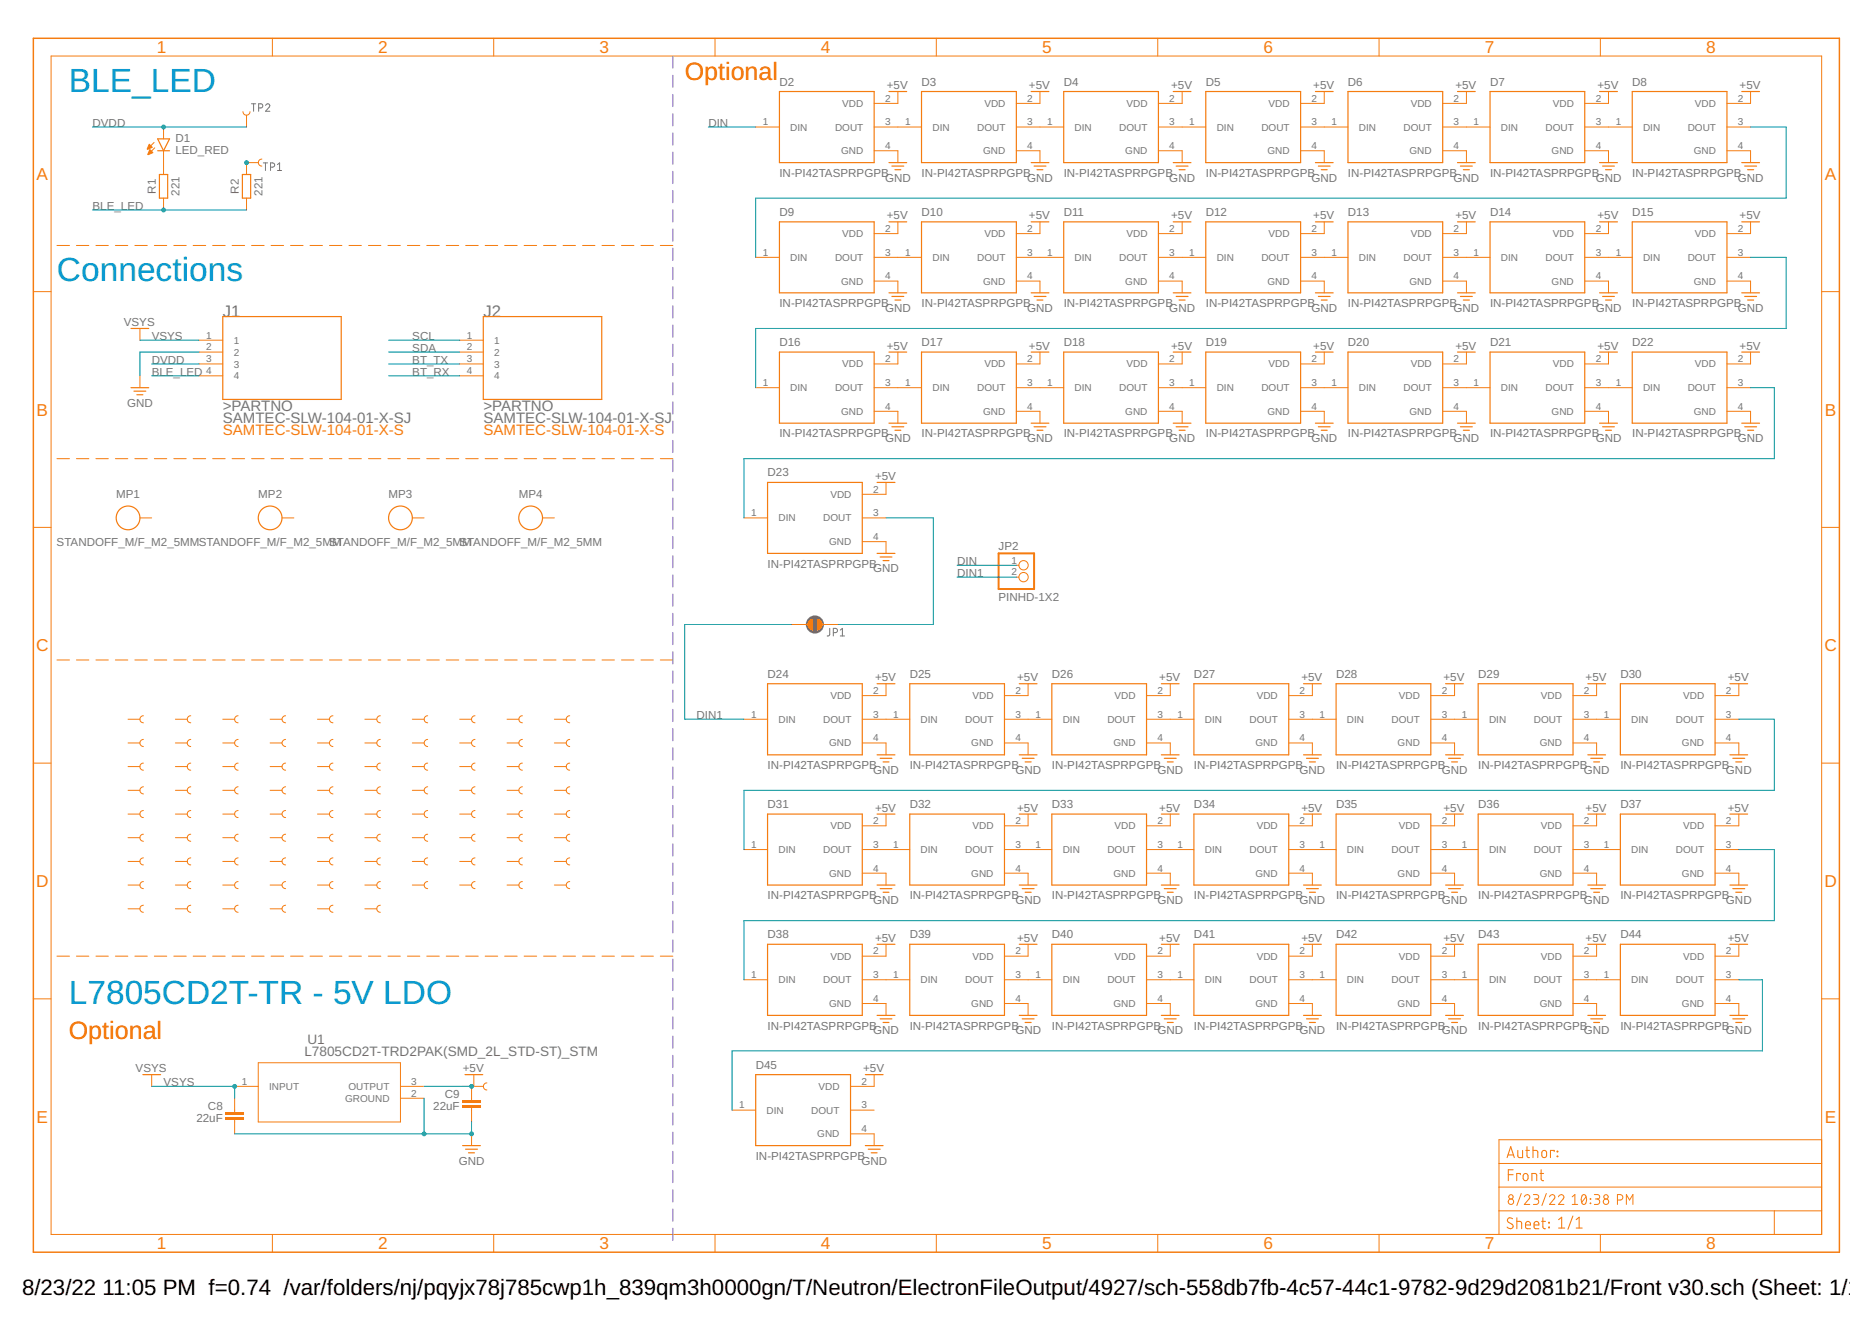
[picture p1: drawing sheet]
<svg xmlns="http://www.w3.org/2000/svg" width="297mm" height="210mm" viewBox="0 0 297 210" stroke-linecap="round" stroke-linejoin="round" font-family="sans-serif">
<defs><g id="words">
<g font-size="5.3" fill="#0698d7">
<text x="10.9" y="14.5">BLE_LED</text>
<text x="9" y="44.6">Connections</text>
<text x="10.9" y="159.2">L7805CD2T-TR - 5V LDO</text>
</g>
<g font-size="4" fill="#f00">
<text x="108.6" y="12.6">Optional</text>
<text x="10.9" y="164.9">Optional</text>
</g>
<g font-size="3.5">
<text x="3.5" y="205.4">8/23/22</text>
<text x="16.3" y="205.4">11:05 PM f=0.74 /var/folders/nj/pqyjx78j785cwp1h_839qm3h0000gn/T/Neutron/ElectronFileOutput/4927/sch-558db7fb-4c57-44c1-9782-9d29d2081b21/Front v30.sch (Sheet: 1/1)</text>
</g>
<g font-size="2.7" fill="#f57c10">
<text x="24.9" y="8.4">1</text>
<text x="60" y="8.4">2</text>
<text x="95.1" y="8.4">3</text>
<text x="130.3" y="8.4">4</text>
<text x="165.4" y="8.4">5</text>
<text x="200.5" y="8.4">6</text>
<text x="235.6" y="8.4">7</text>
<text x="270.7" y="8.4">8</text>
<text x="5.8" y="28.5">A</text>
<text x="289.6" y="28.5">A</text>
<text x="5.8" y="65.9">B</text>
<text x="289.6" y="65.9">B</text>
<text x="5.7" y="103.3">C</text>
<text x="289.5" y="103.3">C</text>
<text x="5.7" y="140.7">D</text>
<text x="289.5" y="140.7">D</text>
<text x="5.8" y="178.1">E</text>
<text x="289.6" y="178.1">E</text>
<text x="24.9" y="198.2">1</text>
<text x="60" y="198.2">2</text>
<text x="95.1" y="198.2">3</text>
<text x="130.3" y="198.2">4</text>
<text x="165.4" y="198.2">5</text>
<text x="200.5" y="198.2">6</text>
<text x="235.6" y="198.2">7</text>
<text x="270.7" y="198.2">8</text>
</g>
<g font-size="2.6" fill="#757575">
<text x="35.3" y="50.2">J1</text>
<text x="76.7" y="50.2">J2</text>
</g>
<g font-size="2.4" fill="#757575">
<text x="35.3" y="65.3">&gt;PARTNO</text>
<text x="76.7" y="65.3">&gt;PARTNO</text>
<text x="35.3" y="67.1">SAMTEC-SLW-104-01-X-SJ</text>
<text x="76.7" y="67.1">SAMTEC-SLW-104-01-X-SJ</text>
</g>
<g font-size="2.4" fill="#f57c10">
<text x="35.3" y="69">SAMTEC-SLW-104-01-X-S</text>
<text x="76.7" y="69">SAMTEC-SLW-104-01-X-S</text>
</g>
<g font-size="2.2" fill="#757575">
<text x="48.3" y="167.5">L7805CD2T-TRD2PAK(SMD_2L_STD-ST)_STM</text>
<text x="48.8" y="165.6">U1</text>
</g>
<g font-size="1.8" fill="#757575">
<text x="123.7" y="13.6">D2</text>
<text x="140.7" y="14.1">+5V</text>
<text x="146.2" y="13.6">D3</text>
<text x="163.3" y="14.1">+5V</text>
<text x="168.8" y="13.6">D4</text>
<text x="185.8" y="14.1">+5V</text>
<text x="191.3" y="13.6">D5</text>
<text x="208.4" y="14.1">+5V</text>
<text x="213.9" y="13.6">D6</text>
<text x="230.9" y="14.1">+5V</text>
<text x="236.4" y="13.6">D7</text>
<text x="253.5" y="14.1">+5V</text>
<text x="259" y="13.6">D8</text>
<text x="276" y="14.1">+5V</text>
<text x="14.7" y="20.2">DVDD</text>
<text x="27.8" y="22.6">D1</text>
<text x="112.4" y="20.2">DIN</text>
<text x="27.8" y="24.5">LED_RED</text>
<text x="123.7" y="28">IN-PI42TASPRPGPB</text>
<text x="140.4" y="28.8">GND</text>
<text x="146.2" y="28">IN-PI42TASPRPGPB</text>
<text x="163" y="28.8">GND</text>
<text x="168.8" y="28">IN-PI42TASPRPGPB</text>
<text x="185.5" y="28.8">GND</text>
<text x="191.3" y="28">IN-PI42TASPRPGPB</text>
<text x="208.1" y="28.8">GND</text>
<text x="213.9" y="28">IN-PI42TASPRPGPB</text>
<text x="230.6" y="28.8">GND</text>
<text x="236.4" y="28">IN-PI42TASPRPGPB</text>
<text x="253.2" y="28.8">GND</text>
<text x="259" y="28">IN-PI42TASPRPGPB</text>
<text x="275.7" y="28.8">GND</text>
<text x="14.7" y="33.3">BLE_LED</text>
<text x="24.7" y="30.7" transform="rotate(-90 24.7 30.7)">R1</text>
<text x="28.5" y="31.1" transform="rotate(-90 28.5 31.1)">221</text>
<text x="37.9" y="30.7" transform="rotate(-90 37.9 30.7)">R2</text>
<text x="41.6" y="31.1" transform="rotate(-90 41.6 31.1)">221</text>
<text x="123.7" y="34.3">D9</text>
<text x="140.7" y="34.8">+5V</text>
<text x="146.2" y="34.3">D10</text>
<text x="163.3" y="34.8">+5V</text>
<text x="168.8" y="34.3">D11</text>
<text x="185.8" y="34.8">+5V</text>
<text x="191.3" y="34.3">D12</text>
<text x="208.4" y="34.8">+5V</text>
<text x="213.9" y="34.3">D13</text>
<text x="230.9" y="34.8">+5V</text>
<text x="236.4" y="34.3">D14</text>
<text x="253.5" y="34.8">+5V</text>
<text x="259" y="34.3">D15</text>
<text x="276" y="34.8">+5V</text>
<text x="19.6" y="51.7">VSYS</text>
<text x="24.1" y="54">VSYS</text>
<text x="65.4" y="54">SCL</text>
<text x="123.7" y="48.7">IN-PI42TASPRPGPB</text>
<text x="140.4" y="49.5">GND</text>
<text x="146.2" y="48.7">IN-PI42TASPRPGPB</text>
<text x="163" y="49.5">GND</text>
<text x="168.8" y="48.7">IN-PI42TASPRPGPB</text>
<text x="185.5" y="49.5">GND</text>
<text x="191.3" y="48.7">IN-PI42TASPRPGPB</text>
<text x="208.1" y="49.5">GND</text>
<text x="213.9" y="48.7">IN-PI42TASPRPGPB</text>
<text x="230.6" y="49.5">GND</text>
<text x="236.4" y="48.7">IN-PI42TASPRPGPB</text>
<text x="253.2" y="49.5">GND</text>
<text x="259" y="48.7">IN-PI42TASPRPGPB</text>
<text x="275.7" y="49.5">GND</text>
<text x="24.1" y="57.7">DVDD</text>
<text x="24.1" y="59.6">BLE_LED</text>
<text x="65.4" y="55.9">SDA</text>
<text x="65.4" y="57.7">BT_TX</text>
<text x="65.4" y="59.6">BT_RX</text>
<text x="123.7" y="54.9">D16</text>
<text x="140.7" y="55.5">+5V</text>
<text x="146.2" y="54.9">D17</text>
<text x="163.3" y="55.5">+5V</text>
<text x="168.8" y="54.9">D18</text>
<text x="185.8" y="55.5">+5V</text>
<text x="191.3" y="54.9">D19</text>
<text x="208.4" y="55.5">+5V</text>
<text x="213.9" y="54.9">D20</text>
<text x="230.9" y="55.5">+5V</text>
<text x="236.4" y="54.9">D21</text>
<text x="253.5" y="55.5">+5V</text>
<text x="259" y="54.9">D22</text>
<text x="276" y="55.5">+5V</text>
<text x="20.2" y="64.5">GND</text>
<text x="123.7" y="69.4">IN-PI42TASPRPGPB</text>
<text x="140.4" y="70.1">GND</text>
<text x="146.2" y="69.4">IN-PI42TASPRPGPB</text>
<text x="163" y="70.1">GND</text>
<text x="168.8" y="69.4">IN-PI42TASPRPGPB</text>
<text x="185.5" y="70.1">GND</text>
<text x="191.3" y="69.4">IN-PI42TASPRPGPB</text>
<text x="208.1" y="70.1">GND</text>
<text x="213.9" y="69.4">IN-PI42TASPRPGPB</text>
<text x="230.6" y="70.1">GND</text>
<text x="236.4" y="69.4">IN-PI42TASPRPGPB</text>
<text x="253.2" y="70.1">GND</text>
<text x="259" y="69.4">IN-PI42TASPRPGPB</text>
<text x="275.7" y="70.1">GND</text>
<text x="121.8" y="75.6">D23</text>
<text x="138.8" y="76.2">+5V</text>
<text x="18.4" y="79.1">MP1</text>
<text x="41" y="79.1">MP2</text>
<text x="61.7" y="79.1">MP3</text>
<text x="82.3" y="79.1">MP4</text>
<text x="9" y="86.6">STANDOFF_M/F_M2_5MMSTANDOFF_M/F_M2_5MSMTANDOFF_M/F_M2_5MSMTANDOFF_M/F_M2_5MM</text>
<text x="151.9" y="89.7">DIN</text>
<text x="158.4" y="87.3">JP2</text>
<text x="121.8" y="90.1">IN-PI42TASPRPGPB</text>
<text x="138.6" y="90.8">GND</text>
<text x="151.9" y="91.6">DIN1</text>
<text x="158.4" y="95.3">PINHD-1X2</text>
<text x="121.8" y="107.5">D24</text>
<text x="144.3" y="107.5">D25</text>
<text x="166.9" y="107.5">D26</text>
<text x="189.5" y="107.5">D27</text>
<text x="212" y="107.5">D28</text>
<text x="234.6" y="107.5">D29</text>
<text x="257.1" y="107.5">D30</text>
<text x="138.8" y="108.1">+5V</text>
<text x="161.4" y="108.1">+5V</text>
<text x="183.9" y="108.1">+5V</text>
<text x="206.5" y="108.1">+5V</text>
<text x="229.1" y="108.1">+5V</text>
<text x="251.6" y="108.1">+5V</text>
<text x="274.2" y="108.1">+5V</text>
<text x="110.5" y="114.1">DIN1</text>
<text x="121.8" y="122">IN-PI42TASPRPGPB</text>
<text x="138.6" y="122.8">GND</text>
<text x="144.3" y="122">IN-PI42TASPRPGPB</text>
<text x="161.1" y="122.8">GND</text>
<text x="166.9" y="122">IN-PI42TASPRPGPB</text>
<text x="183.7" y="122.8">GND</text>
<text x="189.5" y="122">IN-PI42TASPRPGPB</text>
<text x="206.2" y="122.8">GND</text>
<text x="212" y="122">IN-PI42TASPRPGPB</text>
<text x="228.8" y="122.8">GND</text>
<text x="234.6" y="122">IN-PI42TASPRPGPB</text>
<text x="251.3" y="122.8">GND</text>
<text x="257.1" y="122">IN-PI42TASPRPGPB</text>
<text x="273.9" y="122.8">GND</text>
<text x="121.8" y="128.2">D31</text>
<text x="138.8" y="128.8">+5V</text>
<text x="144.3" y="128.2">D32</text>
<text x="161.4" y="128.8">+5V</text>
<text x="166.9" y="128.2">D33</text>
<text x="183.9" y="128.8">+5V</text>
<text x="189.5" y="128.2">D34</text>
<text x="206.5" y="128.8">+5V</text>
<text x="212" y="128.2">D35</text>
<text x="229.1" y="128.8">+5V</text>
<text x="234.6" y="128.2">D36</text>
<text x="251.6" y="128.8">+5V</text>
<text x="257.1" y="128.2">D37</text>
<text x="274.2" y="128.8">+5V</text>
<text x="121.8" y="142.7">IN-PI42TASPRPGPB</text>
<text x="138.6" y="143.4">GND</text>
<text x="144.3" y="142.7">IN-PI42TASPRPGPB</text>
<text x="161.1" y="143.4">GND</text>
<text x="166.9" y="142.7">IN-PI42TASPRPGPB</text>
<text x="183.7" y="143.4">GND</text>
<text x="189.5" y="142.7">IN-PI42TASPRPGPB</text>
<text x="206.2" y="143.4">GND</text>
<text x="212" y="142.7">IN-PI42TASPRPGPB</text>
<text x="228.8" y="143.4">GND</text>
<text x="234.6" y="142.7">IN-PI42TASPRPGPB</text>
<text x="251.3" y="143.4">GND</text>
<text x="257.1" y="142.7">IN-PI42TASPRPGPB</text>
<text x="273.9" y="143.4">GND</text>
<text x="121.8" y="148.9">D38</text>
<text x="138.8" y="149.4">+5V</text>
<text x="144.3" y="148.9">D39</text>
<text x="161.4" y="149.4">+5V</text>
<text x="166.9" y="148.9">D40</text>
<text x="183.9" y="149.4">+5V</text>
<text x="189.5" y="148.9">D41</text>
<text x="206.5" y="149.4">+5V</text>
<text x="212" y="148.9">D42</text>
<text x="229.1" y="149.4">+5V</text>
<text x="234.6" y="148.9">D43</text>
<text x="251.6" y="149.4">+5V</text>
<text x="257.1" y="148.9">D44</text>
<text x="274.2" y="149.4">+5V</text>
<text x="121.8" y="163.3">IN-PI42TASPRPGPB</text>
<text x="138.6" y="164.1">GND</text>
<text x="144.3" y="163.3">IN-PI42TASPRPGPB</text>
<text x="161.1" y="164.1">GND</text>
<text x="166.9" y="163.3">IN-PI42TASPRPGPB</text>
<text x="183.7" y="164.1">GND</text>
<text x="189.5" y="163.3">IN-PI42TASPRPGPB</text>
<text x="206.2" y="164.1">GND</text>
<text x="212" y="163.3">IN-PI42TASPRPGPB</text>
<text x="228.8" y="164.1">GND</text>
<text x="234.6" y="163.3">IN-PI42TASPRPGPB</text>
<text x="251.3" y="164.1">GND</text>
<text x="257.1" y="163.3">IN-PI42TASPRPGPB</text>
<text x="273.9" y="164.1">GND</text>
<text x="21.5" y="170.1">VSYS</text>
<text x="26" y="172.4">VSYS</text>
<text x="73.4" y="170.1">+5V</text>
<text x="119.9" y="169.6">D45</text>
<text x="137" y="170.1">+5V</text>
<text x="31.2" y="178">22uF</text>
<text x="33" y="176.1">C8</text>
<text x="68.7" y="176.1">22uF</text>
<text x="70.6" y="174.2">C9</text>
<text x="72.8" y="184.8">GND</text>
<text x="119.9" y="184">IN-PI42TASPRPGPB</text>
<text x="136.7" y="184.8">GND</text>
</g>
<g font-size="1.6" fill="#757575">
<text x="133.6" y="17">VDD</text>
<text x="140.4" y="16.1">2</text>
<text x="156.2" y="17">VDD</text>
<text x="163" y="16.1">2</text>
<text x="178.7" y="17">VDD</text>
<text x="185.5" y="16.1">2</text>
<text x="201.3" y="17">VDD</text>
<text x="208.1" y="16.1">2</text>
<text x="223.8" y="17">VDD</text>
<text x="230.6" y="16.1">2</text>
<text x="246.4" y="17">VDD</text>
<text x="253.2" y="16.1">2</text>
<text x="268.9" y="17">VDD</text>
<text x="275.7" y="16.1">2</text>
<text x="121.1" y="19.9">1</text>
<text x="125.4" y="20.7">DIN</text>
<text x="132.5" y="20.7">DOUT</text>
<text x="140.4" y="23.7">4</text>
<text x="140.4" y="19.9">3</text>
<text x="143.6" y="19.9">1</text>
<text x="148" y="20.7">DIN</text>
<text x="155" y="20.7">DOUT</text>
<text x="163" y="23.7">4</text>
<text x="163" y="19.9">3</text>
<text x="166.2" y="19.9">1</text>
<text x="170.5" y="20.7">DIN</text>
<text x="177.6" y="20.7">DOUT</text>
<text x="185.5" y="23.7">4</text>
<text x="185.5" y="19.9">3</text>
<text x="188.7" y="19.9">1</text>
<text x="193.1" y="20.7">DIN</text>
<text x="200.1" y="20.7">DOUT</text>
<text x="208.1" y="23.7">4</text>
<text x="208.1" y="19.9">3</text>
<text x="211.3" y="19.9">1</text>
<text x="215.6" y="20.7">DIN</text>
<text x="222.7" y="20.7">DOUT</text>
<text x="230.6" y="23.7">4</text>
<text x="230.6" y="19.9">3</text>
<text x="233.8" y="19.9">1</text>
<text x="238.2" y="20.7">DIN</text>
<text x="245.3" y="20.7">DOUT</text>
<text x="253.2" y="23.7">4</text>
<text x="253.2" y="19.9">3</text>
<text x="256.4" y="19.9">1</text>
<text x="260.7" y="20.7">DIN</text>
<text x="267.8" y="20.7">DOUT</text>
<text x="275.7" y="23.7">4</text>
<text x="275.7" y="19.9">3</text>
<text x="133.4" y="24.5">GND</text>
<text x="156" y="24.5">GND</text>
<text x="178.5" y="24.5">GND</text>
<text x="201.1" y="24.5">GND</text>
<text x="223.7" y="24.5">GND</text>
<text x="246.2" y="24.5">GND</text>
<text x="268.8" y="24.5">GND</text>
<text x="121.1" y="40.6">1</text>
<text x="125.4" y="41.4">DIN</text>
<text x="132.5" y="41.4">DOUT</text>
<text x="133.6" y="37.6">VDD</text>
<text x="140.4" y="36.8">2</text>
<text x="140.4" y="40.6">3</text>
<text x="143.6" y="40.6">1</text>
<text x="148" y="41.4">DIN</text>
<text x="155" y="41.4">DOUT</text>
<text x="156.2" y="37.6">VDD</text>
<text x="163" y="36.8">2</text>
<text x="163" y="40.6">3</text>
<text x="166.2" y="40.6">1</text>
<text x="170.5" y="41.4">DIN</text>
<text x="177.6" y="41.4">DOUT</text>
<text x="178.7" y="37.6">VDD</text>
<text x="185.5" y="36.8">2</text>
<text x="185.5" y="40.6">3</text>
<text x="188.7" y="40.6">1</text>
<text x="193.1" y="41.4">DIN</text>
<text x="200.1" y="41.4">DOUT</text>
<text x="201.3" y="37.6">VDD</text>
<text x="208.1" y="36.8">2</text>
<text x="208.1" y="40.6">3</text>
<text x="211.3" y="40.6">1</text>
<text x="215.6" y="41.4">DIN</text>
<text x="222.7" y="41.4">DOUT</text>
<text x="223.8" y="37.6">VDD</text>
<text x="230.6" y="36.8">2</text>
<text x="230.6" y="40.6">3</text>
<text x="233.8" y="40.6">1</text>
<text x="238.2" y="41.4">DIN</text>
<text x="245.3" y="41.4">DOUT</text>
<text x="246.4" y="37.6">VDD</text>
<text x="253.2" y="36.8">2</text>
<text x="253.2" y="40.6">3</text>
<text x="256.4" y="40.6">1</text>
<text x="260.7" y="41.4">DIN</text>
<text x="267.8" y="41.4">DOUT</text>
<text x="268.9" y="37.6">VDD</text>
<text x="275.7" y="36.8">2</text>
<text x="275.7" y="40.6">3</text>
<text x="133.4" y="45.1">GND</text>
<text x="140.4" y="44.3">4</text>
<text x="156" y="45.1">GND</text>
<text x="163" y="44.3">4</text>
<text x="178.5" y="45.1">GND</text>
<text x="185.5" y="44.3">4</text>
<text x="201.1" y="45.1">GND</text>
<text x="208.1" y="44.3">4</text>
<text x="223.7" y="45.1">GND</text>
<text x="230.6" y="44.3">4</text>
<text x="246.2" y="45.1">GND</text>
<text x="253.2" y="44.3">4</text>
<text x="268.8" y="45.1">GND</text>
<text x="275.7" y="44.3">4</text>
<text x="32.7" y="53.7">1</text>
<text x="74.1" y="53.7">1</text>
<text x="32.7" y="55.6">2</text>
<text x="32.7" y="57.5">3</text>
<text x="32.7" y="59.4">4</text>
<text x="37.1" y="54.5">1</text>
<text x="37.1" y="56.4">2</text>
<text x="37.1" y="58.3">3</text>
<text x="74.1" y="55.6">2</text>
<text x="74.1" y="57.5">3</text>
<text x="74.1" y="59.4">4</text>
<text x="78.4" y="54.5">1</text>
<text x="78.4" y="56.4">2</text>
<text x="78.4" y="58.3">3</text>
<text x="133.6" y="58.3">VDD</text>
<text x="140.4" y="57.5">2</text>
<text x="156.2" y="58.3">VDD</text>
<text x="163" y="57.5">2</text>
<text x="178.7" y="58.3">VDD</text>
<text x="185.5" y="57.5">2</text>
<text x="201.3" y="58.3">VDD</text>
<text x="208.1" y="57.5">2</text>
<text x="223.8" y="58.3">VDD</text>
<text x="230.6" y="57.5">2</text>
<text x="246.4" y="58.3">VDD</text>
<text x="253.2" y="57.5">2</text>
<text x="268.9" y="58.3">VDD</text>
<text x="275.7" y="57.5">2</text>
<text x="37.1" y="60.2">4</text>
<text x="78.4" y="60.2">4</text>
<text x="121.1" y="61.2">1</text>
<text x="125.4" y="62.1">DIN</text>
<text x="132.5" y="62.1">DOUT</text>
<text x="133.4" y="65.8">GND</text>
<text x="140.4" y="65">4</text>
<text x="140.4" y="61.2">3</text>
<text x="143.6" y="61.2">1</text>
<text x="148" y="62.1">DIN</text>
<text x="155" y="62.1">DOUT</text>
<text x="156" y="65.8">GND</text>
<text x="163" y="65">4</text>
<text x="163" y="61.2">3</text>
<text x="166.2" y="61.2">1</text>
<text x="170.5" y="62.1">DIN</text>
<text x="177.6" y="62.1">DOUT</text>
<text x="178.5" y="65.8">GND</text>
<text x="185.5" y="65">4</text>
<text x="185.5" y="61.2">3</text>
<text x="188.7" y="61.2">1</text>
<text x="193.1" y="62.1">DIN</text>
<text x="200.1" y="62.1">DOUT</text>
<text x="201.1" y="65.8">GND</text>
<text x="208.1" y="65">4</text>
<text x="208.1" y="61.2">3</text>
<text x="211.3" y="61.2">1</text>
<text x="215.6" y="62.1">DIN</text>
<text x="222.7" y="62.1">DOUT</text>
<text x="223.7" y="65.8">GND</text>
<text x="230.6" y="65">4</text>
<text x="230.6" y="61.2">3</text>
<text x="233.8" y="61.2">1</text>
<text x="238.2" y="62.1">DIN</text>
<text x="245.3" y="62.1">DOUT</text>
<text x="246.2" y="65.8">GND</text>
<text x="253.2" y="65">4</text>
<text x="253.2" y="61.2">3</text>
<text x="256.4" y="61.2">1</text>
<text x="260.7" y="62.1">DIN</text>
<text x="267.8" y="62.1">DOUT</text>
<text x="268.8" y="65.8">GND</text>
<text x="275.7" y="65">4</text>
<text x="275.7" y="61.2">3</text>
<text x="119.2" y="81.9">1</text>
<text x="123.5" y="82.7">DIN</text>
<text x="130.6" y="82.7">DOUT</text>
<text x="131.8" y="79">VDD</text>
<text x="138.6" y="78.2">2</text>
<text x="138.6" y="81.9">3</text>
<text x="131.6" y="86.5">GND</text>
<text x="138.6" y="85.7">4</text>
<text x="160.5" y="89.4">1</text>
<text x="160.5" y="91.3">2</text>
<text x="119.2" y="113.9">1</text>
<text x="131.8" y="110.9">VDD</text>
<text x="138.6" y="110.1">2</text>
<text x="138.6" y="113.9">3</text>
<text x="141.7" y="113.9">1</text>
<text x="154.3" y="110.9">VDD</text>
<text x="161.1" y="110.1">2</text>
<text x="161.1" y="113.9">3</text>
<text x="164.3" y="113.9">1</text>
<text x="176.9" y="110.9">VDD</text>
<text x="183.7" y="110.1">2</text>
<text x="183.7" y="113.9">3</text>
<text x="186.8" y="113.9">1</text>
<text x="199.4" y="110.9">VDD</text>
<text x="206.2" y="110.1">2</text>
<text x="206.2" y="113.9">3</text>
<text x="209.4" y="113.9">1</text>
<text x="222" y="110.9">VDD</text>
<text x="228.8" y="110.1">2</text>
<text x="228.8" y="113.9">3</text>
<text x="231.9" y="113.9">1</text>
<text x="244.5" y="110.9">VDD</text>
<text x="251.3" y="110.1">2</text>
<text x="251.3" y="113.9">3</text>
<text x="254.5" y="113.9">1</text>
<text x="267.1" y="110.9">VDD</text>
<text x="273.9" y="110.1">2</text>
<text x="273.9" y="113.9">3</text>
<text x="123.5" y="114.7">DIN</text>
<text x="130.6" y="114.7">DOUT</text>
<text x="131.6" y="118.4">GND</text>
<text x="138.6" y="117.6">4</text>
<text x="146.1" y="114.7">DIN</text>
<text x="153.2" y="114.7">DOUT</text>
<text x="154.1" y="118.4">GND</text>
<text x="161.1" y="117.6">4</text>
<text x="168.6" y="114.7">DIN</text>
<text x="175.7" y="114.7">DOUT</text>
<text x="176.7" y="118.4">GND</text>
<text x="183.7" y="117.6">4</text>
<text x="191.2" y="114.7">DIN</text>
<text x="198.3" y="114.7">DOUT</text>
<text x="199.2" y="118.4">GND</text>
<text x="206.2" y="117.6">4</text>
<text x="213.7" y="114.7">DIN</text>
<text x="220.8" y="114.7">DOUT</text>
<text x="221.8" y="118.4">GND</text>
<text x="228.8" y="117.6">4</text>
<text x="236.3" y="114.7">DIN</text>
<text x="243.4" y="114.7">DOUT</text>
<text x="244.3" y="118.4">GND</text>
<text x="251.3" y="117.6">4</text>
<text x="258.8" y="114.7">DIN</text>
<text x="265.9" y="114.7">DOUT</text>
<text x="266.9" y="118.4">GND</text>
<text x="273.9" y="117.6">4</text>
<text x="131.8" y="131.6">VDD</text>
<text x="138.6" y="130.8">2</text>
<text x="154.3" y="131.6">VDD</text>
<text x="161.1" y="130.8">2</text>
<text x="176.9" y="131.6">VDD</text>
<text x="183.7" y="130.8">2</text>
<text x="199.4" y="131.6">VDD</text>
<text x="206.2" y="130.8">2</text>
<text x="222" y="131.6">VDD</text>
<text x="228.8" y="130.8">2</text>
<text x="244.5" y="131.6">VDD</text>
<text x="251.3" y="130.8">2</text>
<text x="267.1" y="131.6">VDD</text>
<text x="273.9" y="130.8">2</text>
<text x="119.2" y="134.5">1</text>
<text x="123.5" y="135.4">DIN</text>
<text x="130.6" y="135.3">DOUT</text>
<text x="138.6" y="134.5">3</text>
<text x="141.7" y="134.5">1</text>
<text x="146.1" y="135.4">DIN</text>
<text x="153.2" y="135.3">DOUT</text>
<text x="161.1" y="134.5">3</text>
<text x="164.3" y="134.5">1</text>
<text x="168.6" y="135.4">DIN</text>
<text x="175.7" y="135.3">DOUT</text>
<text x="183.7" y="134.5">3</text>
<text x="186.8" y="134.5">1</text>
<text x="191.2" y="135.4">DIN</text>
<text x="198.3" y="135.3">DOUT</text>
<text x="206.2" y="134.5">3</text>
<text x="209.4" y="134.5">1</text>
<text x="213.7" y="135.4">DIN</text>
<text x="220.8" y="135.3">DOUT</text>
<text x="228.8" y="134.5">3</text>
<text x="231.9" y="134.5">1</text>
<text x="236.3" y="135.4">DIN</text>
<text x="243.4" y="135.3">DOUT</text>
<text x="251.3" y="134.5">3</text>
<text x="254.5" y="134.5">1</text>
<text x="258.8" y="135.4">DIN</text>
<text x="265.9" y="135.3">DOUT</text>
<text x="273.9" y="134.5">3</text>
<text x="131.6" y="139.1">GND</text>
<text x="138.6" y="138.3">4</text>
<text x="154.1" y="139.1">GND</text>
<text x="161.1" y="138.3">4</text>
<text x="176.7" y="139.1">GND</text>
<text x="183.7" y="138.3">4</text>
<text x="199.2" y="139.1">GND</text>
<text x="206.2" y="138.3">4</text>
<text x="221.8" y="139.1">GND</text>
<text x="228.8" y="138.3">4</text>
<text x="244.3" y="139.1">GND</text>
<text x="251.3" y="138.3">4</text>
<text x="266.9" y="139.1">GND</text>
<text x="273.9" y="138.3">4</text>
<text x="119.2" y="155.2">1</text>
<text x="131.8" y="152.3">VDD</text>
<text x="138.6" y="151.4">2</text>
<text x="138.6" y="155.2">3</text>
<text x="141.7" y="155.2">1</text>
<text x="154.3" y="152.3">VDD</text>
<text x="161.1" y="151.4">2</text>
<text x="161.1" y="155.2">3</text>
<text x="164.3" y="155.2">1</text>
<text x="176.9" y="152.3">VDD</text>
<text x="183.7" y="151.4">2</text>
<text x="183.7" y="155.2">3</text>
<text x="186.8" y="155.2">1</text>
<text x="199.4" y="152.3">VDD</text>
<text x="206.2" y="151.4">2</text>
<text x="206.2" y="155.2">3</text>
<text x="209.4" y="155.2">1</text>
<text x="222" y="152.3">VDD</text>
<text x="228.8" y="151.4">2</text>
<text x="228.8" y="155.2">3</text>
<text x="231.9" y="155.2">1</text>
<text x="244.5" y="152.3">VDD</text>
<text x="251.3" y="151.4">2</text>
<text x="251.3" y="155.2">3</text>
<text x="254.5" y="155.2">1</text>
<text x="267.1" y="152.3">VDD</text>
<text x="273.9" y="151.4">2</text>
<text x="273.9" y="155.2">3</text>
<text x="123.5" y="156">DIN</text>
<text x="130.6" y="156">DOUT</text>
<text x="131.6" y="159.8">GND</text>
<text x="138.6" y="159">4</text>
<text x="146.1" y="156">DIN</text>
<text x="153.2" y="156">DOUT</text>
<text x="154.1" y="159.8">GND</text>
<text x="161.1" y="159">4</text>
<text x="168.6" y="156">DIN</text>
<text x="175.7" y="156">DOUT</text>
<text x="176.7" y="159.8">GND</text>
<text x="183.7" y="159">4</text>
<text x="191.2" y="156">DIN</text>
<text x="198.3" y="156">DOUT</text>
<text x="199.2" y="159.8">GND</text>
<text x="206.2" y="159">4</text>
<text x="213.7" y="156">DIN</text>
<text x="220.8" y="156">DOUT</text>
<text x="221.8" y="159.8">GND</text>
<text x="228.8" y="159">4</text>
<text x="236.3" y="156">DIN</text>
<text x="243.4" y="156">DOUT</text>
<text x="244.3" y="159.8">GND</text>
<text x="251.3" y="159">4</text>
<text x="258.8" y="156">DIN</text>
<text x="265.9" y="156">DOUT</text>
<text x="266.9" y="159.8">GND</text>
<text x="273.9" y="159">4</text>
<text x="38.4" y="172.1">1</text>
<text x="42.7" y="172.9">INPUT</text>
<text x="55.3" y="172.9">OUTPUT</text>
<text x="65.3" y="174">2</text>
<text x="65.3" y="172.1">3</text>
<text x="129.9" y="172.9">VDD</text>
<text x="136.7" y="172.1">2</text>
<text x="54.8" y="174.8">GROUND</text>
<text x="117.3" y="175.9">1</text>
<text x="121.6" y="176.7">DIN</text>
<text x="128.7" y="176.7">DOUT</text>
<text x="136.7" y="179.6">4</text>
<text x="136.7" y="175.9">3</text>
<text x="129.7" y="180.4">GND</text>
</g>
</g></defs>
<g fill="none" stroke="#757575" stroke-width=".16">
<path d="M39.9 16.5h.7M40.2 16.5v1.2M41 17.1h.4a.33 .33 0 0 0 .3-.3 .33 .33 0 0 0-.3-.3h-.4v1.2M42.1 16.7a.33 .33 0 0 1 .5-.2 .33 .33 0 0 1 .1 .5l-.6 .7h.7M41.8 25.8h.7M42.1 25.8v1.3M42.9 26.5h.3a.34 .34 0 0 0 .4-.3 .34 .34 0 0 0-.4-.4h-.3v1.3M44 26.1l.4-.3v1.3M44 27.1h.7M131.7 99.7l-.1 1-.3 .2M133.3 100l.4-.3v1.2M132.2 100.4h.4a.34 .34 0 0 0 .3-.4 .34 .34 0 0 0-.3-.3h-.4v1.2"/>
<path d="M133.3 100.9h.7"/>
</g>
<circle cx="129.3" cy="99.1" r="1.44" fill="#757575"/>
<path d="M127.9 99.1a1.44 1.44 0 0 1 2.8 0 1.44 1.44 0 0 1-2.8 0zM127.9 99.1a1.44 1.44 0 0 0 2.8 0 1.44 1.44 0 0 0-2.8 0z" fill="#757575"/>
<g fill="none" stroke="#f57c10" stroke-width=".16">
<path d="M8.1 8.9h281v187h-281zM38.5 17.7a.56 .56 0 0 0 .6 .6 .56 .56 0 0 0 .6-.6M39.1 18.3v1.9M43.2 6.1v2.8M78.3 6.1v2.8M113.5 6.1v2.8M142.5 14.5v1.9h-3.8M148.6 6.1v2.8M165 14.5v1.9h-3.7M183.7 6.1v2.8M187.6 14.5v1.9h-3.8M210.1 14.5v1.9h-3.7"/>
<path d="M218.8 6.1v2.8M232.7 14.5v1.9h-3.8M253.9 6.1v2.8M255.2 14.5v1.9h-3.7M277.8 14.5v1.9h-3.8M9 38.9h2M12.1 38.9h2M15.2 38.9h2M18.3 38.9h2M21.4 38.9h2M24.4 22.6l-1 1M24.5 38.9h2"/>
<path d="M24.6 23.5l-1.1 1M26 20.2v1.8M26 23.9v3.8M26 31.4v1.9M27.6 38.9h1.9M30.6 38.9h2M33.7 38.9h2M36.8 38.9h2M39.1 31.4v1.9M39.9 38.9h2M41 25.8h-1.9v1.9M41.6 25.2a.56 .56 0 0 0-.6 .6 .56 .56 0 0 0 .6 .6"/>
<path d="M43 38.9h2M46.1 38.9h2M49.2 38.9h2M52.3 38.9h2M55.4 38.9h1.9M58.5 38.9h1.9M61.6 38.9h1.9M64.6 38.9h2M67.7 38.9h2M70.8 38.9h2M73.9 38.9h2M77 38.9h2"/>
<path d="M80.1 38.9h2M83.2 38.9h2M86.3 38.9h1.9M89.3 38.9h2M92.4 38.9h2M95.5 38.9h2M98.6 38.9h2M101.7 38.9h2M104.8 38.9h2M119.9 20.2h3.8M138.7 20.2h7.5M138.7 23.9h3.8v1.9"/>
<path d="M142.5 35.2v1.9h-3.8M161.3 20.2h7.5M161.3 23.9h3.7v1.9M165 35.2v1.9h-3.7M183.8 20.2h7.5M183.8 23.9h3.8v1.9M187.6 35.2v1.9h-3.8M206.4 20.2h7.5M206.4 23.9h3.7v1.9M210.1 35.2v1.9h-3.7M228.9 20.2h7.5M228.9 23.9h3.8v1.9"/>
<path d="M232.7 35.2v1.9h-3.8M251.5 20.2h7.5M251.5 23.9h3.7v1.9M255.2 35.2v1.9h-3.7M274 20.2h3.8M274 23.9h3.8v1.9M277.8 35.2v1.9h-3.8M5.3 46.3h2.8M22.2 59.6v1.9M31.6 54h3.7M31.6 55.9h3.7M31.6 57.7h3.7"/>
<path d="M31.6 59.6h3.7M72.9 54h3.8M72.9 55.9h3.8M72.9 57.7h3.8M72.9 59.6h3.8M119.9 40.8h3.8M138.7 44.6h3.8v1.9M138.7 40.8h7.5M142.5 55.9v1.8h-3.8M161.3 44.6h3.7v1.9M161.3 40.8h7.5M165 55.9v1.8h-3.7"/>
<path d="M183.8 44.6h3.8v1.9M183.8 40.8h7.5M187.6 55.9v1.8h-3.8M206.4 44.6h3.7v1.9M206.4 40.8h7.5M210.1 55.9v1.8h-3.7M228.9 44.6h3.8v1.9M228.9 40.8h7.5M232.7 55.9v1.8h-3.8M251.5 44.6h3.7v1.9M251.5 40.8h7.5M255.2 55.9v1.8h-3.7"/>
<path d="M274 44.6h3.8v1.9M274 40.8h3.8M277.8 55.9v1.8h-3.8M289.1 46.3h2.8M9 72.8h2M12.1 72.8h2M15.2 72.8h2M18.3 72.8h2M21.4 72.8h2M24.5 72.8h2M27.6 72.8h1.9M30.6 72.8h2"/>
<path d="M33.7 72.8h2M36.8 72.8h2M39.9 72.8h2M43 72.8h2M46.1 72.8h2M49.2 72.8h2M52.3 72.8h2M55.4 72.8h1.9M58.5 72.8h1.9M61.6 72.8h1.9M64.6 72.8h2M67.7 72.8h2"/>
<path d="M70.8 72.8h2M73.9 72.8h2M77 72.8h2M80.1 72.8h2M83.2 72.8h2M86.3 72.8h1.9M89.3 72.8h2M92.4 72.8h2M95.5 72.8h2M98.6 72.8h2M101.7 72.8h2M104.8 72.8h2"/>
<path d="M119.9 61.5h3.8M138.7 65.3h3.8v1.8M138.7 61.5h7.5M140.6 76.5v1.9h-3.8M161.3 65.3h3.7v1.8M161.3 61.5h7.5M183.8 65.3h3.8v1.8M183.8 61.5h7.5M206.4 65.3h3.7v1.8M206.4 61.5h7.5M228.9 65.3h3.8v1.8M228.9 61.5h7.5"/>
<path d="M251.5 65.3h3.7v1.8M251.5 61.5h7.5M274 65.3h3.8v1.8M274 61.5h3.8M5.3 83.7h2.8M22.2 82.2h1.9M44.7 82.2h1.9M65.4 82.2h1.9M86.1 82.2h1.9M118 82.2h3.8M136.8 82.2h3.8M136.8 85.9h3.8v1.9"/>
<path d="M289.1 83.7h2.8M9 104.7h2M12.1 104.7h2M15.2 104.7h2M18.3 104.7h2M20.3 114.1h1.9M20.3 117.9h1.9M21.4 104.7h2M22.8 113.6a.56 .56 0 0 0-.6 .5 .56 .56 0 0 0 .6 .6M22.8 117.3a.57 .57 0 0 0-.6 .6 .57 .57 0 0 0 .6 .5M24.5 104.7h2M27.6 104.7h1.9"/>
<path d="M27.8 114.1h1.9M27.8 117.9h1.9M30.3 113.6a.56 .56 0 0 0-.6 .5 .56 .56 0 0 0 .6 .6M30.3 117.3a.57 .57 0 0 0-.6 .6 .57 .57 0 0 0 .6 .5M30.6 104.7h2M33.7 104.7h2M35.3 114.1h1.9M35.3 117.9h1.9M36.8 104.7h2M37.8 113.6a.56 .56 0 0 0-.6 .5 .56 .56 0 0 0 .6 .6M37.8 117.3a.57 .57 0 0 0-.6 .6 .57 .57 0 0 0 .6 .5M39.9 104.7h2"/>
<path d="M42.9 114.1h1.8M42.9 117.9h1.8M43 104.7h2M45.3 113.6a.56 .56 0 0 0-.6 .5 .56 .56 0 0 0 .6 .6M45.3 117.3a.57 .57 0 0 0-.6 .6 .57 .57 0 0 0 .6 .5M46.1 104.7h2M49.2 104.7h2M50.4 114.1h1.9M50.4 117.9h1.9M52.3 104.7h2M52.8 113.6a.56 .56 0 0 0-.5 .5 .56 .56 0 0 0 .5 .6M52.8 117.3a.57 .57 0 0 0-.5 .6 .57 .57 0 0 0 .5 .5"/>
<path d="M55.4 104.7h1.9M57.9 114.1h1.9M57.9 117.9h1.9M58.5 104.7h1.9M60.3 113.6a.56 .56 0 0 0-.5 .5 .56 .56 0 0 0 .5 .6M60.3 117.3a.57 .57 0 0 0-.5 .6 .57 .57 0 0 0 .5 .5M61.6 104.7h1.9M64.6 104.7h2M65.4 114.1h1.9M65.4 117.9h1.9M67.7 104.7h2M67.9 113.6a.56 .56 0 0 0-.6 .5 .56 .56 0 0 0 .6 .6"/>
<path d="M67.9 117.3a.57 .57 0 0 0-.6 .6 .57 .57 0 0 0 .6 .5M70.8 104.7h2M72.9 114.1h1.9M72.9 117.9h1.9M73.9 104.7h2M75.4 113.6a.56 .56 0 0 0-.6 .5 .56 .56 0 0 0 .6 .6M75.4 117.3a.57 .57 0 0 0-.6 .6 .57 .57 0 0 0 .6 .5M77 104.7h2M80.1 104.7h2M80.5 114.1h1.8M80.5 117.9h1.8M82.9 113.6a.56 .56 0 0 0-.6 .5 .56 .56 0 0 0 .6 .6"/>
<path d="M82.9 117.3a.57 .57 0 0 0-.6 .6 .57 .57 0 0 0 .6 .5M83.2 104.7h2M86.3 104.7h1.9M88 114.1h1.9M88 117.9h1.9M89.3 104.7h2M90.4 113.6a.56 .56 0 0 0-.6 .5 .56 .56 0 0 0 .6 .6M90.4 117.3a.57 .57 0 0 0-.6 .6 .57 .57 0 0 0 .6 .5M92.4 104.7h2M95.5 104.7h2M98.6 104.7h2M101.7 104.7h2"/>
<path d="M104.8 104.7h2M118 114.1h3.8M136.8 114.1h7.6M136.8 117.9h3.8v1.9M140.6 108.5v1.9h-3.8M159.4 114.1h7.5M159.4 117.9h3.7v1.9M163.1 108.5v1.9h-3.7M181.9 114.1h7.5M181.9 117.9h3.8v1.9M185.7 108.5v1.9h-3.8M204.5 114.1h7.5"/>
<path d="M204.5 117.9h3.7v1.9M208.2 108.5v1.9h-3.7M227 114.1h7.5M227 117.9h3.8v1.9M230.8 108.5v1.9h-3.8M249.6 114.1h7.5M249.6 117.9h3.7v1.9M253.3 108.5v1.9h-3.7M272.1 114.1h3.8M272.1 117.9h3.8v1.9M275.9 108.5v1.9h-3.8M5.3 121.1h2.8"/>
<path d="M20.3 121.6h1.9M20.3 125.4h1.9M20.3 129.2h1.9M20.3 132.9h1.9M20.3 136.7h1.9M22.8 121.1a.56 .56 0 0 0-.6 .5 .56 .56 0 0 0 .6 .6M22.8 124.8a.57 .57 0 0 0-.6 .6 .57 .57 0 0 0 .6 .6M22.8 128.6a.56 .56 0 0 0-.6 .5 .56 .56 0 0 0 .6 .6M22.8 132.4a.56 .56 0 0 0-.6 .5 .56 .56 0 0 0 .6 .6M22.8 136.1a.56 .56 0 0 0-.6 .6 .56 .56 0 0 0 .6 .5M22.8 139.9a.56 .56 0 0 0-.6 .5 .56 .56 0 0 0 .6 .6M27.8 121.6h1.9"/>
<path d="M27.8 125.4h1.9M27.8 129.2h1.9M27.8 132.9h1.9M27.8 136.7h1.9M30.3 121.1a.56 .56 0 0 0-.6 .5 .56 .56 0 0 0 .6 .6M30.3 124.8a.57 .57 0 0 0-.6 .6 .57 .57 0 0 0 .6 .6M30.3 128.6a.56 .56 0 0 0-.6 .5 .56 .56 0 0 0 .6 .6M30.3 132.4a.56 .56 0 0 0-.6 .5 .56 .56 0 0 0 .6 .6M30.3 136.1a.56 .56 0 0 0-.6 .6 .56 .56 0 0 0 .6 .5M30.3 139.9a.56 .56 0 0 0-.6 .5 .56 .56 0 0 0 .6 .6M35.3 121.6h1.9M35.3 125.4h1.9"/>
<path d="M35.3 129.2h1.9M35.3 132.9h1.9M35.3 136.7h1.9M37.8 121.1a.56 .56 0 0 0-.6 .5 .56 .56 0 0 0 .6 .6M37.8 124.8a.57 .57 0 0 0-.6 .6 .57 .57 0 0 0 .6 .6M37.8 128.6a.56 .56 0 0 0-.6 .5 .56 .56 0 0 0 .6 .6M37.8 132.4a.56 .56 0 0 0-.6 .5 .56 .56 0 0 0 .6 .6M37.8 136.1a.56 .56 0 0 0-.6 .6 .56 .56 0 0 0 .6 .5M37.8 139.9a.56 .56 0 0 0-.6 .5 .56 .56 0 0 0 .6 .6M42.9 121.6h1.8M42.9 125.4h1.8M42.9 129.2h1.8"/>
<path d="M42.9 132.9h1.8M42.9 136.7h1.8M45.3 121.1a.56 .56 0 0 0-.6 .5 .56 .56 0 0 0 .6 .6M45.3 124.8a.57 .57 0 0 0-.6 .6 .57 .57 0 0 0 .6 .6M45.3 128.6a.56 .56 0 0 0-.6 .5 .56 .56 0 0 0 .6 .6M45.3 132.4a.56 .56 0 0 0-.6 .5 .56 .56 0 0 0 .6 .6M45.3 136.1a.56 .56 0 0 0-.6 .6 .56 .56 0 0 0 .6 .5M45.3 139.9a.56 .56 0 0 0-.6 .5 .56 .56 0 0 0 .6 .6M50.4 121.6h1.9M50.4 125.4h1.9M50.4 129.2h1.9M50.4 132.9h1.9"/>
<path d="M50.4 136.7h1.9M52.8 121.1a.56 .56 0 0 0-.5 .5 .56 .56 0 0 0 .5 .6M52.8 124.8a.57 .57 0 0 0-.5 .6 .57 .57 0 0 0 .5 .6M52.8 128.6a.56 .56 0 0 0-.5 .5 .56 .56 0 0 0 .5 .6M52.8 132.4a.56 .56 0 0 0-.5 .5 .56 .56 0 0 0 .5 .6M52.8 136.1a.56 .56 0 0 0-.5 .6 .56 .56 0 0 0 .5 .5M52.8 139.9a.56 .56 0 0 0-.5 .5 .56 .56 0 0 0 .5 .6M57.9 121.6h1.9M57.9 125.4h1.9M57.9 129.2h1.9M57.9 132.9h1.9M57.9 136.7h1.9"/>
<path d="M60.3 121.1a.56 .56 0 0 0-.5 .5 .56 .56 0 0 0 .5 .6M60.3 124.8a.57 .57 0 0 0-.5 .6 .57 .57 0 0 0 .5 .6M60.3 128.6a.56 .56 0 0 0-.5 .5 .56 .56 0 0 0 .5 .6M60.3 132.4a.56 .56 0 0 0-.5 .5 .56 .56 0 0 0 .5 .6M60.3 136.1a.56 .56 0 0 0-.5 .6 .56 .56 0 0 0 .5 .5M60.3 139.9a.56 .56 0 0 0-.5 .5 .56 .56 0 0 0 .5 .6M65.4 121.6h1.9M65.4 125.4h1.9M65.4 129.2h1.9M65.4 132.9h1.9M65.4 136.7h1.9M67.9 121.1a.56 .56 0 0 0-.6 .5 .56 .56 0 0 0 .6 .6"/>
<path d="M67.9 124.8a.57 .57 0 0 0-.6 .6 .57 .57 0 0 0 .6 .6M67.9 128.6a.56 .56 0 0 0-.6 .5 .56 .56 0 0 0 .6 .6M67.9 132.4a.56 .56 0 0 0-.6 .5 .56 .56 0 0 0 .6 .6M67.9 136.1a.56 .56 0 0 0-.6 .6 .56 .56 0 0 0 .6 .5M67.9 139.9a.56 .56 0 0 0-.6 .5 .56 .56 0 0 0 .6 .6M72.9 121.6h1.9M72.9 125.4h1.9M72.9 129.2h1.9M72.9 132.9h1.9M72.9 136.7h1.9M75.4 121.1a.56 .56 0 0 0-.6 .5 .56 .56 0 0 0 .6 .6M75.4 124.8a.57 .57 0 0 0-.6 .6 .57 .57 0 0 0 .6 .6"/>
<path d="M75.4 128.6a.56 .56 0 0 0-.6 .5 .56 .56 0 0 0 .6 .6M75.4 132.4a.56 .56 0 0 0-.6 .5 .56 .56 0 0 0 .6 .6M75.4 136.1a.56 .56 0 0 0-.6 .6 .56 .56 0 0 0 .6 .5M75.4 139.9a.56 .56 0 0 0-.6 .5 .56 .56 0 0 0 .6 .6M80.5 121.6h1.8M80.5 125.4h1.8M80.5 129.2h1.8M80.5 132.9h1.8M80.5 136.7h1.8M82.9 121.1a.56 .56 0 0 0-.6 .5 .56 .56 0 0 0 .6 .6M82.9 124.8a.57 .57 0 0 0-.6 .6 .57 .57 0 0 0 .6 .6M82.9 128.6a.56 .56 0 0 0-.6 .5 .56 .56 0 0 0 .6 .6"/>
<path d="M82.9 132.4a.56 .56 0 0 0-.6 .5 .56 .56 0 0 0 .6 .6M82.9 136.1a.56 .56 0 0 0-.6 .6 .56 .56 0 0 0 .6 .5M82.9 139.9a.56 .56 0 0 0-.6 .5 .56 .56 0 0 0 .6 .6M88 121.6h1.9M88 125.4h1.9M88 129.2h1.9M88 132.9h1.9M88 136.7h1.9M90.4 121.1a.56 .56 0 0 0-.6 .5 .56 .56 0 0 0 .6 .6M90.4 124.8a.57 .57 0 0 0-.6 .6 .57 .57 0 0 0 .6 .6M90.4 128.6a.56 .56 0 0 0-.6 .5 .56 .56 0 0 0 .6 .6M90.4 132.4a.56 .56 0 0 0-.6 .5 .56 .56 0 0 0 .6 .6"/>
<path d="M90.4 136.1a.56 .56 0 0 0-.6 .6 .56 .56 0 0 0 .6 .5M90.4 139.9a.56 .56 0 0 0-.6 .5 .56 .56 0 0 0 .6 .6M118 134.8h3.8M136.8 138.5h3.8v1.9M136.8 134.8h7.6M140.6 129.2v1.8h-3.8M159.4 138.5h3.7v1.9M159.4 134.8h7.5M163.1 129.2v1.8h-3.7M181.9 138.5h3.8v1.9M181.9 134.8h7.5M185.7 129.2v1.8h-3.8"/>
<path d="M204.5 138.5h3.7v1.9M204.5 134.8h7.5M208.2 129.2v1.8h-3.7M227 138.5h3.8v1.9M227 134.8h7.5M230.8 129.2v1.8h-3.8M249.6 138.5h3.7v1.9M249.6 134.8h7.5M253.3 129.2v1.8h-3.7M272.1 138.5h3.8v1.9M272.1 134.8h3.8M275.9 129.2v1.8h-3.8"/>
<path d="M289.1 121.1h2.8M5.3 158.5h2.8M9 151.7h2M12.1 151.7h2M15.2 151.7h2M18.3 151.7h2M20.3 140.4h1.9M20.3 144.2h1.9M21.4 151.7h2M22.8 143.6a.56 .56 0 0 0-.6 .6 .56 .56 0 0 0 .6 .5M24.5 151.7h2M27.6 151.7h1.9"/>
<path d="M27.8 140.4h1.9M27.8 144.2h1.9M30.3 143.6a.56 .56 0 0 0-.6 .6 .56 .56 0 0 0 .6 .5M30.6 151.7h2M33.7 151.7h2M35.3 140.4h1.9M35.3 144.2h1.9M36.8 151.7h2M37.8 143.6a.56 .56 0 0 0-.6 .6 .56 .56 0 0 0 .6 .5M39.9 151.7h2M42.9 140.4h1.8M42.9 144.2h1.8"/>
<path d="M43 151.7h2M45.3 143.6a.56 .56 0 0 0-.6 .6 .56 .56 0 0 0 .6 .5M46.1 151.7h2M49.2 151.7h2M50.4 140.4h1.9M50.4 144.2h1.9M52.3 151.7h2M52.8 143.6a.56 .56 0 0 0-.5 .6 .56 .56 0 0 0 .5 .5M55.4 151.7h1.9M57.9 140.4h1.9M57.9 144.2h1.9M58.5 151.7h1.9"/>
<path d="M60.3 143.6a.56 .56 0 0 0-.5 .6 .56 .56 0 0 0 .5 .5M61.6 151.7h1.9M64.6 151.7h2M65.4 140.4h1.9M67.7 151.7h2M70.8 151.7h2M72.9 140.4h1.9M73.9 151.7h2M77 151.7h2M80.1 151.7h2M80.5 140.4h1.8M83.2 151.7h2"/>
<path d="M86.3 151.7h1.9M88 140.4h1.9M89.3 151.7h2M92.4 151.7h2M95.5 151.7h2M98.6 151.7h2M101.7 151.7h2M104.8 151.7h2M118 155.4h3.8M136.8 159.2h3.8v1.9M136.8 155.4h7.6M140.6 149.8v1.9h-3.8"/>
<path d="M159.4 159.2h3.7v1.9M159.4 155.4h7.5M163.1 149.8v1.9h-3.7M181.9 159.2h3.8v1.9M181.9 155.4h7.5M185.7 149.8v1.9h-3.8M204.5 159.2h3.7v1.9M204.5 155.4h7.5M208.2 149.8v1.9h-3.7M227 159.2h3.8v1.9M227 155.4h7.5M230.8 149.8v1.9h-3.8"/>
<path d="M249.6 159.2h3.7v1.9M249.6 155.4h7.5M253.3 149.8v1.9h-3.7M272.1 159.2h3.8v1.9M272.1 155.4h3.8M275.9 149.8v1.9h-3.8M289.1 158.5h2.8M116.2 176.1h3.7M135 176.1h3.7M135 179.9h3.7v1.9M138.7 170.5v1.9h-3.7M43.2 195.9v2.8"/>
<path d="M78.3 195.9v2.8M113.5 195.9v2.8M148.6 195.9v2.8M183.7 195.9v2.8M218.8 195.9v2.8M237.8 192.1h51.3M237.8 188.3h51.3M237.8 184.6h51.3M241.4 189.4l-.7 1.9M241.9 189.9a.43 .43 0 0 1 .6-.3 .43 .43 0 0 1 .1 .6l-.7 .9h.8M243.3 189.5h.5a.35 .35 0 0 1 .4 .4 .35 .35 0 0 1-.4 .3h-.3M243.7 190.2a.43 .43 0 0 1 .5 .5 .43 .43 0 0 1-.5 .4h-.4"/>
<path d="M245.4 189.4l-.7 1.9M245.9 189.9a.42 .42 0 0 1 .6-.3 .42 .42 0 0 1 .1 .6l-.7 .9h.8M247.3 189.9a.42 .42 0 0 1 .6-.3 .42 .42 0 0 1 .1 .6l-.7 .9h.9M249.5 191.1h.8M249.5 189.9l.4-.4v1.6M251.1 189.6h.4a1.1 1.1 0 0 1 0 1.5h-.2a1.02 1.02 0 0 1-.2-1.5zM251.7 189.9l-.7 .9M252.3 190.2l.1 .1zM252.3 190.9l.1 .1zM253 189.5h.5a.35 .35 0 0 1 .3 .4 .35 .35 0 0 1-.3 .3h-.3M253.4 190.2a.43 .43 0 0 1 .4 .5 .43 .43 0 0 1-.4 .4h-.4M253.9 195.9v2.8"/>
<path d="M256.6 190.4h.5a.43 .43 0 0 0 .4-.4 .43 .43 0 0 0-.4-.5h-.5v1.6M258.1 191.1v-1.6l.5 .9 .5-.9v1.6M281.5 192.1v3.8M289.1 180.8h-51.3v15.1"/>
<circle cx="239.7" cy="190.7" r=".43"/>
<circle cx="239.7" cy="189.9" r=".35"/>
<circle cx="254.8" cy="189.9" r=".35"/>
<circle cx="254.8" cy="190.7" r=".43"/>
</g>
<g fill="none" stroke="#f57c10" stroke-width=".19">
<path d="M123.7 14.5h15v11.3h-15zM141.1 14.5h2.8M146.2 14.5h15.1v11.3h-15.1zM163.6 14.5h2.8M168.8 14.5h15v11.3h-15zM186.2 14.5h2.8M191.3 14.5h15.1v11.3h-15.1zM208.7 14.5h2.8M213.9 14.5h15v11.3h-15zM231.3 14.5h2.8M236.4 14.5h15.1v11.3h-15.1zM253.8 14.5h2.8"/>
<path d="M259 14.5h15v11.3h-15zM276.4 14.5h2.8M25 22h1.9l-.9 1.9zM25 23.9h1.9M25.3 27.7h1.3v3.7h-1.3zM38.5 27.7h1.3v3.7h-1.3zM123.7 35.2h15v11.3h-15zM141.1 25.8h2.8M141.1 35.2h2.8M141.5 26.4h1.9M142 26.9h.9M146.2 35.2h15.1v11.3h-15.1z"/>
<path d="M163.6 25.8h2.8M163.6 35.2h2.8M164.1 26.4h1.9M164.5 26.9h1M168.8 35.2h15v11.3h-15zM186.2 25.8h2.8M186.2 35.2h2.8M186.6 26.4h1.9M187.1 26.9h.9M191.3 35.2h15.1v11.3h-15.1zM208.7 25.8h2.8M208.7 35.2h2.8"/>
<path d="M209.2 26.4h1.9M209.7 26.9h.9M213.9 35.2h15v11.3h-15zM231.3 25.8h2.8M231.3 35.2h2.8M231.7 26.4h1.9M232.2 26.9h1M236.4 35.2h15.1v11.3h-15.1zM253.8 25.8h2.8M253.8 35.2h2.8M254.3 26.4h1.9M254.8 26.9h.9"/>
<path d="M259 35.2h15v11.3h-15zM276.4 25.8h2.8M276.4 35.2h2.8M276.8 26.4h1.9M277.3 26.9h1M35.3 50.2h18.8v13.2h-18.8zM76.7 50.2h18.8v13.2h-18.8zM123.7 55.9h15v11.2h-15zM141.1 46.5h2.8M141.1 55.9h2.8M141.5 47h1.9M142 47.6h.9"/>
<path d="M146.2 55.9h15.1v11.2h-15.1zM163.6 46.5h2.8M163.6 55.9h2.8M164.1 47h1.9M164.5 47.6h1M168.8 55.9h15v11.2h-15zM186.2 46.5h2.8M186.2 55.9h2.8M186.6 47h1.9M187.1 47.6h.9M191.3 55.9h15.1v11.2h-15.1zM208.7 46.5h2.8"/>
<path d="M208.7 55.9h2.8M209.2 47h1.9M209.7 47.6h.9M213.9 55.9h15v11.2h-15zM231.3 46.5h2.8M231.3 55.9h2.8M231.7 47h1.9M232.2 47.6h1M236.4 55.9h15.1v11.2h-15.1zM253.8 46.5h2.8M253.8 55.9h2.8M254.3 47h1.9"/>
<path d="M254.8 47.6h.9M259 55.9h15v11.2h-15zM276.4 46.5h2.8M276.4 55.9h2.8M276.8 47h1.9M277.3 47.6h1M20.8 61.5h2.8M21.3 62.1h1.8M21.7 62.6h1M121.8 76.5h15v11.3h-15zM139.2 76.5h2.8M141.1 67.1h2.8"/>
<path d="M141.5 67.7h1.9M142 68.3h.9M163.6 67.1h2.8M164.1 67.7h1.9M164.5 68.3h1M186.2 67.1h2.8M186.6 67.7h1.9M187.1 68.3h.9M208.7 67.1h2.8M209.2 67.7h1.9M209.7 68.3h.9M231.3 67.1h2.8"/>
<path d="M231.7 67.7h1.9M232.2 68.3h1M253.8 67.1h2.8M254.3 67.7h1.9M254.8 68.3h.9M276.4 67.1h2.8M276.8 67.7h1.9M277.3 68.3h1M139.2 87.8h2.8M139.7 88.4h1.8M140.1 88.9h1M121.8 108.5h15v11.3h-15z"/>
<path d="M139.2 108.5h2.8M139.2 119.8h2.8M144.4 108.5h15v11.3h-15zM161.7 108.5h2.8M161.7 119.8h2.8M166.9 108.5h15v11.3h-15zM184.3 108.5h2.8M184.3 119.8h2.8M189.4 108.5h15.1v11.3h-15.1zM206.8 108.5h2.9M206.8 119.8h2.9M212 108.5h15v11.3h-15z"/>
<path d="M229.4 108.5h2.8M229.4 119.8h2.8M234.5 108.5h15.1v11.3h-15.1zM251.9 108.5h2.9M251.9 119.8h2.9M257.1 108.5h15v11.3h-15zM274.5 108.5h2.8M274.5 119.8h2.8M121.8 129.2h15v11.2h-15zM139.2 129.2h2.8M139.7 120.3h1.8M140.1 120.9h1"/>
<path d="M144.4 129.2h15v11.2h-15zM161.7 129.2h2.8M162.2 120.3h1.9M162.7 120.9h.9M166.9 129.2h15v11.2h-15zM184.3 129.2h2.8M184.7 120.3h1.9M185.2 120.9h1M189.4 129.2h15.1v11.2h-15.1zM206.8 129.2h2.9M207.3 120.3h1.9M207.8 120.9h.9"/>
<path d="M212 129.2h15v11.2h-15zM229.4 129.2h2.8M229.8 120.3h1.9M230.3 120.9h1M234.5 129.2h15.1v11.2h-15.1zM251.9 129.2h2.9M252.4 120.3h1.9M252.9 120.9h.9M257.1 129.2h15v11.2h-15zM274.5 129.2h2.8M275 120.3h1.8M275.4 120.9h1"/>
<path d="M121.8 149.8h15v11.3h-15zM139.2 140.4h2.8M139.2 149.8h2.8M139.7 141h1.8M140.1 141.6h1M144.4 149.8h15v11.3h-15zM161.7 140.4h2.8M161.7 149.8h2.8M162.2 141h1.9M162.7 141.6h.9M166.9 149.8h15v11.3h-15zM184.3 140.4h2.8"/>
<path d="M184.3 149.8h2.8M184.7 141h1.9M185.2 141.6h1M189.4 149.8h15.1v11.3h-15.1zM206.8 140.4h2.9M206.8 149.8h2.9M207.3 141h1.9M207.8 141.6h.9M212 149.8h15v11.3h-15zM229.4 140.4h2.8M229.4 149.8h2.8M229.8 141h1.9"/>
<path d="M230.3 141.6h1M234.5 149.8h15.1v11.3h-15.1zM251.9 140.4h2.9M251.9 149.8h2.9M252.4 141h1.9M252.9 141.6h.9M257.1 149.8h15v11.3h-15zM274.5 140.4h2.8M274.5 149.8h2.8M275 141h1.8M275.4 141.6h1M119.9 170.5h15.1v11.3h-15.1z"/>
<path d="M137.3 170.5h2.8M139.2 161.1h2.8M139.7 161.6h1.8M140.1 162.2h1M161.7 161.1h2.8M162.2 161.6h1.9M162.7 162.2h.9M184.3 161.1h2.8M184.7 161.6h1.9M185.2 162.2h1M206.8 161.1h2.9M207.3 161.6h1.9"/>
<path d="M207.8 162.2h.9M229.4 161.1h2.8M229.8 161.6h1.9M230.3 162.2h1M251.9 161.1h2.9M252.4 161.6h1.9M252.9 162.2h.9M274.5 161.1h2.8M275 161.6h1.8M275.4 162.2h1M137.3 181.8h2.8M137.8 182.3h1.9"/>
<path d="M138.2 182.9h1"/>
<circle cx="20.3" cy="82.2" r="1.88"/>
<circle cx="42.9" cy="82.2" r="1.88"/>
<circle cx="63.5" cy="82.2" r="1.88"/>
<circle cx="84.2" cy="82.2" r="1.88"/>
</g>
<g fill="#f57c10" stroke="#f57c10" stroke-width=".16">
<path d="M23.7 22.9l.5 .5-.8 .3z" fill-rule="evenodd"/>
<path d="M23.8 23.7l.5 .5-.8 .3z" fill-rule="evenodd"/>
</g>
<g fill="none" stroke="#f57c10" stroke-width=".17">
<path d="M239.1 183.7l.6-1.8 .6 1.8M239.3 183.2h.9M239.3 186.4h.8M240 193.4a.45 .45 0 0 0-.5-.2 .45 .45 0 0 0-.3 .5l.7 .5a.39 .39 0 0 1 .1 .6 .39 .39 0 0 1-.5 .1l-.4-.2M240.1 185.6h-.8v1.7M240.7 193.8l.7 .1v1M240.7 193.2v1.7M240.8 182.5l.1 1 .2 .2h.5v-1.2M241.2 186.4v-.2h-.5v1.1M241.8 186.3l.3-.1 .2 .1 .2 .6a.39 .39 0 0 1-.4 .4 .39 .39 0 0 1-.4-.4zM242.1 194.4h.7a.41 .41 0 0 0-.2-.6 .41 .41 0 0 0-.5 .4v.4l.1 .3h.6M242.1 182.5h.6"/>
<path d="M242.3 181.9v1.6l.4 .2M243.1 187.3v-1.1h.6l.1 .2v.9M243.2 182.5h.6l.2 .2v1M243.2 181.9v1.8M243.4 194.4h.8a.4 .4 0 0 0-.3-.6 .4 .4 0 0 0-.5 .4v.6l.3 .1h.5M244.3 186.2h.6M244.5 185.6l.1 1.6 .3 .1M244.6 193.8h.6M244.8 182.6l.2-.1a.36 .36 0 0 1 .4 .4v.4a.38 .38 0 0 1-.4 .4 .38 .38 0 0 1-.4-.4zM244.8 193.2v1.6l.4 .1M245.7 193.9l.2 .1zM245.7 194.7l.2 .1z"/>
<path d="M246.6 182.7v-.2h-.6v1.2M247.1 182.6l.1 .2zM247.1 183.4l.1 .1zM247.3 193.5l.5-.4v1.7M247.3 194.8h1M249.6 192.9l-.8 2.1M250.1 194.8h1M250.1 193.5l.5-.4v1.7"/>
</g>
<path d="M5.3 6.1h286.6v192.6h-286.6z" fill="none" stroke="#f57c10" stroke-width=".23"/>
<g fill="#f57c10">
<path d="M128.4 98.4l.6-.3v1.9a.95 .95 0 0 1-.9-.6 .95 .95 0 0 1 .3-1z" fill-rule="evenodd"/>
<path d="M129.6 98.1a.94 .94 0 0 1 .9 1 .94 .94 0 0 1-.9 .9z" fill-rule="evenodd"/>
</g>
<g fill="#f57c10">
<path d="M128.4 98.4l.6-.3v1.9l-.6-.2a.92 .92 0 0 1-.3-1zM128.4 98.4l-.3 .4v.6l.3 .4 .6 .2v-1.9z"/>
<path d="M129.6 98.1l.4 .1a.95 .95 0 0 1 .5 .9 .95 .95 0 0 1-.5 .8l-.4 .1zM129.6 98.1v1.9h.1l.5-.2 .3-.4v-.3v-.3l-.3-.4z"/>
</g>
<g fill="none" stroke="#f57c10" stroke-width=".16">
<path d="M125.6 99.1h2.5M130.5 99.1h2.6M161.3 89.7h.4M161.3 91.6h.4M37.2 172.4h3.8M41 168.6h22.5v9.4h-22.5zM63.5 172.4h3.8M63.5 174.2h3.8"/>
<circle cx="162.4" cy="91.6" r=".74"/>
<circle cx="162.4" cy="89.7" r=".74"/>
</g>
<path d="M158.5 87.8h5.6v5.7h-5.6z" fill="none" stroke="#f57c10" stroke-width=".32"/>
<path d="M35.7 177.4h3" fill="none" stroke="#f57c10" stroke-width=".38"/>
<path d="M35.7 177.2h3v.4h-3zM35.7 177.2v.4h3v-.4z" fill="#f57c10"/>
<path d="M35.7 176.7h3" fill="none" stroke="#f57c10" stroke-width=".38"/>
<path d="M35.7 176.5h3v.4h-3zM35.7 176.5v.4h3v-.4z" fill="#f57c10"/>
<path d="M37.2 174.2v2.3M37.2 177.6v2.3" fill="none" stroke="#f57c10" stroke-width=".16"/>
<path d="M73.3 175.6h3" fill="none" stroke="#f57c10" stroke-width=".38"/>
<path d="M73.3 175.4h3v.3h-3zM73.3 175.4v.3h3v-.3z" fill="#f57c10"/>
<path d="M73.3 174.8h3" fill="none" stroke="#f57c10" stroke-width=".38"/>
<path d="M73.3 174.6h3v.4h-3zM73.3 174.6v.4h3v-.4z" fill="#f57c10"/>
<path d="M22.2 52.1v1.9M24.1 170.5v1.9M74.8 175.7v2.3M74.8 179.9v1.9M75.2 170.5v1.9M76.7 172.4h-1.9v2.2M77.3 171.8a.56 .56 0 0 0-.6 .6 .56 .56 0 0 0 .6 .5" fill="none" stroke="#f57c10" stroke-width=".16"/>
<path d="M20.8 52.1h2.8M22.7 170.5h2.8M73.8 170.5h2.8M73.4 181.8h2.8M73.9 182.3h1.9M74.3 182.9h1" fill="none" stroke="#f57c10" stroke-width=".19"/>
<path d="M14.7 20.2h24.4M24.1 57.7h7.5" fill="none" stroke="#009292" stroke-width=".16"/>
<circle cx="26" cy="20.2" r=".38" fill="#009292"/>
<path d="M25.6 20.2a.38 .38 0 0 1 .7 0 .38 .38 0 0 1-.7 0zM25.6 20.2a.38 .38 0 0 0 .7 0 .38 .38 0 0 0-.7 0z" fill="#009292"/>
<path d="M31.6 55.9h-9.4v3.7M67.3 174.2v5.7M74.8 178v1.9h-37.6" fill="none" stroke="#009292" stroke-width=".16"/>
<g fill="#009292">
<circle cx="74.8" cy="179.9" r=".38"/>
<circle cx="67.3" cy="179.9" r=".38"/>
</g>
<g fill="#009292">
<path d="M74.4 179.9a.4 .4 0 0 1 .8 0 .4 .4 0 0 1-.8 0zM74.4 179.9a.4 .4 0 0 0 .8 0 .4 .4 0 0 0-.8 0z"/>
<path d="M66.9 179.9a.4 .4 0 0 1 .8 0 .4 .4 0 0 1-.8 0zM66.9 179.9a.4 .4 0 0 0 .8 0 .4 .4 0 0 0-.8 0z"/>
</g>
<path d="M14.7 33.3h24.4M24.1 59.6h7.5M61.7 54h11.2M61.7 55.9h11.2M61.7 57.7h11.2M61.7 59.6h11.2" fill="none" stroke="#009292" stroke-width=".16"/>
<g fill="#009292">
<circle cx="26" cy="33.3" r=".38"/>
<circle cx="39.1" cy="25.8" r=".38"/>
</g>
<g fill="#009292">
<path d="M25.6 33.3a.38 .38 0 0 1 .7 0 .38 .38 0 0 1-.7 0zM25.6 33.3a.38 .38 0 0 0 .7 0 .38 .38 0 0 0-.7 0z"/>
<path d="M38.7 25.8a.4 .4 0 0 1 .8 0 .4 .4 0 0 1-.8 0zM38.7 25.8a.4 .4 0 0 0 .8 0 .4 .4 0 0 0-.8 0z"/>
</g>
<path d="M112.4 20.2h7.5M151.9 89.7h9.4M67.3 172.4h7.9" fill="none" stroke="#009292" stroke-width=".16"/>
<circle cx="74.8" cy="172.4" r=".38" fill="#009292"/>
<path d="M74.4 172.4a.4 .4 0 0 1 .8 0 .4 .4 0 0 1-.8 0zM74.4 172.4a.4 .4 0 0 0 .8 0 .4 .4 0 0 0-.8 0z" fill="#009292"/>
<path d="M277.8 20.2h5.6v11.2h-163.5v9.4M277.8 40.8h5.6v11.3h-163.5v9.4M277.8 61.5h3.7v11.3h-163.5v9.4M125.6 99.1h-17v15h9.4M140.6 82.2h7.5v16.9h-15M151.9 91.6h9.4M275.9 114.1h5.6v11.3h-163.5v9.4M275.9 134.8h5.6v11.3h-163.5v9.3M275.9 155.4h3.8v11.3h-163.5v9.4M24.1 172.4h13.1v1.8" fill="none" stroke="#009292" stroke-width=".16"/>
<circle cx="37.2" cy="172.4" r=".38" fill="#009292"/>
<path d="M36.9 172.4a.38 .38 0 0 1 .7 0 .38 .38 0 0 1-.7 0zM36.9 172.4a.38 .38 0 0 0 .7 0 .38 .38 0 0 0-.7 0z" fill="#009292"/>
<path d="M22.2 54h9.4" fill="none" stroke="#009292" stroke-width=".16"/>
<g fill="none" stroke="#815cc2" stroke-width=".16">
<path d="M106.8 8.9v1.9M106.8 11.9v2M106.8 15v1.9M106.8 18v2M106.8 21.1v1.9M106.8 24.1v2M106.8 27.2v1.9M106.8 30.2v2M106.8 33.3v1.9M106.8 36.3v2M106.8 39.4v1.9M106.8 42.4v2"/>
<path d="M106.8 45.5v1.9M106.8 48.5v2M106.8 51.6v1.9M106.8 54.6v2M106.8 57.7v1.9M106.8 60.7v2M106.8 63.8v1.9M106.8 66.8v1.9M106.8 69.9v1.9M106.8 72.9v1.9M106.8 76v1.9M106.8 79v1.9"/>
<path d="M106.8 82.1v1.9M106.8 85.1v1.9M106.8 88.2v1.9M106.8 91.2v1.9M106.8 94.3v1.9M106.8 97.3v1.9M106.8 100.4v1.9M106.8 103.4v1.9M106.8 106.4v2M106.8 109.5v1.9M106.8 112.5v2M106.8 115.6v1.9"/>
<path d="M106.8 118.6v2M106.8 121.7v1.9M106.8 124.7v2M106.8 127.8v1.9M106.8 130.8v2M106.8 133.9v1.9M106.8 136.9v2M106.8 140v1.9M106.8 143v2M106.8 146.1v1.9M106.8 149.1v2M106.8 152.2v1.9"/>
<path d="M106.8 155.2v2M106.8 158.3v1.9M106.8 161.3v2M106.8 164.4v1.9M106.8 167.4v2M106.8 170.5v1.9M106.8 173.5v2M106.8 176.6v1.9M106.8 179.6v1.9M106.8 182.7v1.9M106.8 185.7v1.9M106.8 188.8v1.9"/>
<path d="M106.8 191.8v2M106.8 194.9v1.9"/>
</g>
<use href="#words"/>
</svg>
